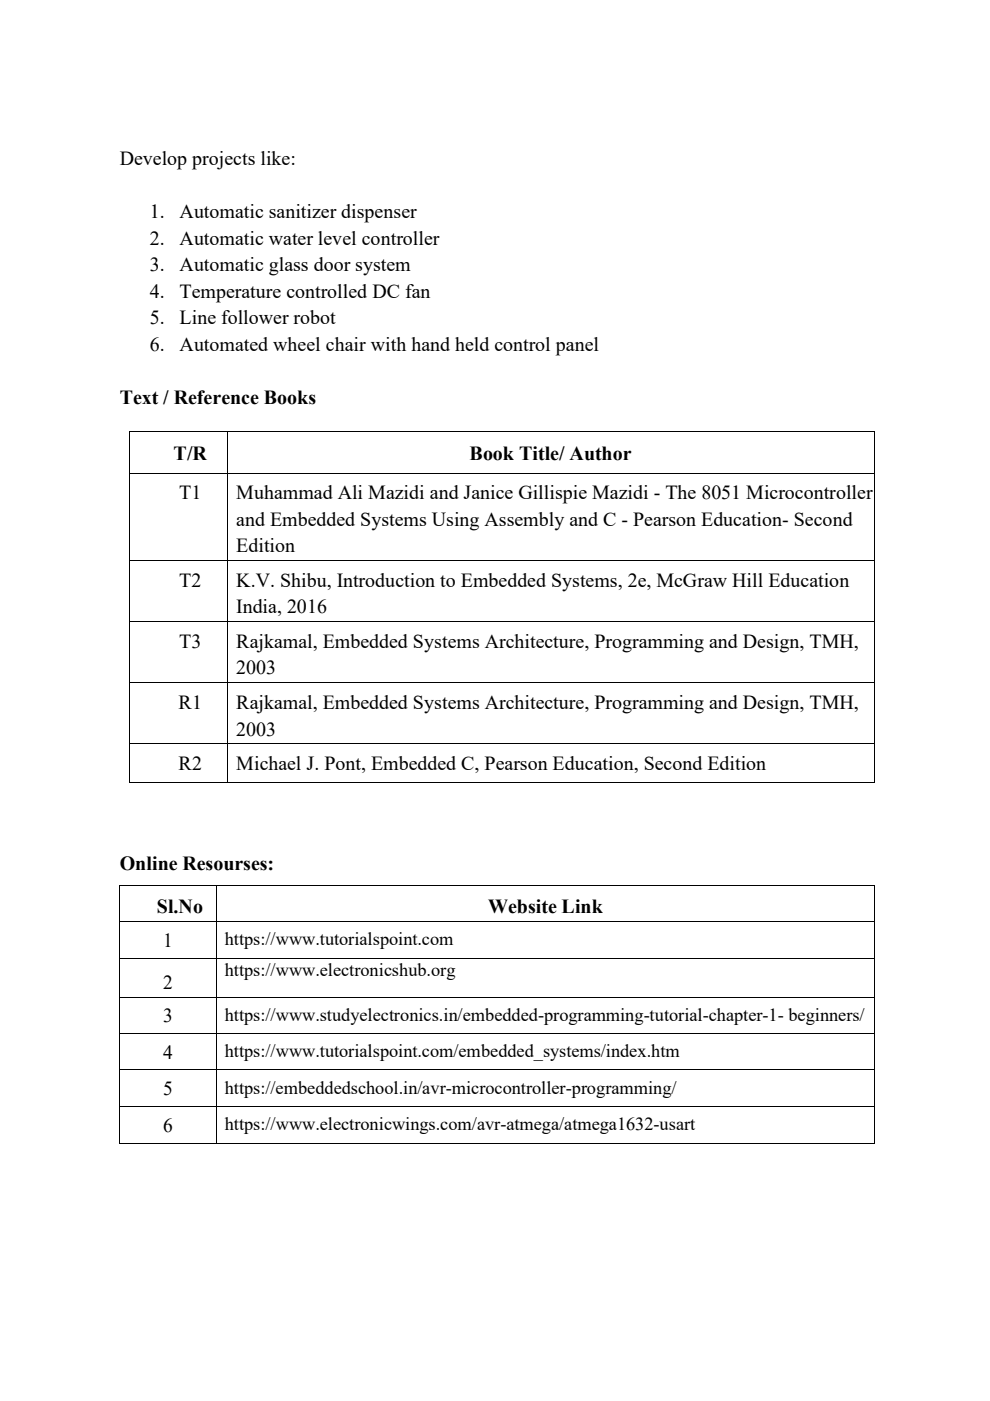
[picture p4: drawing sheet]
<svg xmlns="http://www.w3.org/2000/svg" width="210mm" height="297mm" viewBox="0 0 210 297" stroke-linecap="round" stroke-linejoin="round" font-family="sans-serif">
<defs><g id="words">
<g font-size="4.2">
<text x="25.4" y="35">Develop projects like:</text>
<text x="31.7" y="46.2">1.</text>
<text x="38.1" y="46.2">Automatic sanitizer dispenser</text>
<text x="31.7" y="51.9">2.</text>
<text x="38.1" y="51.9">Automatic water level controller</text>
<text x="31.7" y="57.5">3.</text>
<text x="38.1" y="57.5">Automatic glass door system</text>
<text x="31.7" y="63.2">4.</text>
<text x="38.1" y="63.2">Temperature controlled DC fan</text>
<text x="31.8" y="68.8">5.</text>
<text x="38.1" y="68.8">Line follower robot</text>
<text x="31.8" y="74.4">6.</text>
<text x="38.1" y="74.4">Automated wheel chair with hand held control panel</text>
<text x="25.4" y="85.6">Text / Reference Books</text>
<text x="36.8" y="97.5">T/R</text>
<text x="99.6" y="97.5">Book Title/ Author</text>
<text x="38" y="105.9">T1</text>
<text x="50.1" y="105.9">Muhammad Ali Mazidi and Janice Gillispie Mazidi - The 8051 Microcontroller</text>
<text x="50.1" y="111.5">and Embedded Systems Using Assembly and C - Pearson Education- Second</text>
<text x="50.1" y="117.1">Edition</text>
<text x="38" y="124.5">T2</text>
<text x="50.1" y="124.5">K.V. Shibu, Introduction to Embedded Systems, 2e, McGraw Hill Education</text>
<text x="50.1" y="130">India, 2016</text>
<text x="38" y="137.4">T3</text>
<text x="50.1" y="137.4">Rajkamal, Embedded Systems Architecture, Programming and Design, TMH,</text>
<text x="50.1" y="143">2003</text>
<text x="37.9" y="150.4">R1</text>
<text x="50.1" y="150.4">Rajkamal, Embedded Systems Architecture, Programming and Design, TMH,</text>
<text x="50.1" y="156">2003</text>
<text x="37.9" y="163.3">R2</text>
<text x="50.1" y="163.3">Michael J. Pont, Embedded C, Pearson Education, Second Edition</text>
<text x="25.4" y="184.4">Online Resourses:</text>
<text x="33.3" y="193.6">Sl.No</text>
<text x="103.5" y="193.6">Website Link</text>
<text x="34.6" y="200.8">1</text>
<text x="34.6" y="209.7">2</text>
<text x="34.6" y="216.7">3</text>
<text x="34.6" y="224.5">4</text>
<text x="34.6" y="232.2">5</text>
<text x="34.6" y="240">6</text>
</g>
<g font-size="3.9">
<text x="47.7" y="200.4">https://www.tutorialspoint.com</text>
<text x="47.7" y="207">https://www.electronicshub.org</text>
<text x="47.7" y="216.4">https://www.studyelectronics.in/embedded-programming-tutorial-chapter-1- beginners/</text>
<text x="47.7" y="224.1">https://www.tutorialspoint.com/embedded_systems/index.htm</text>
<text x="47.7" y="231.9">https://embeddedschool.in/avr-microcontroller-programming/</text>
<text x="47.7" y="239.6">https://www.electronicwings.com/avr-atmega/atmega1632-usart</text>
</g>
</g></defs>
<g fill="#000">
<path d="M27.4 91.3h.2v.2h-.2zM48.1 91.3h.2v.2h-.2zM185.3 91.3h.2v.2h-.2zM27.4 100.4h.2v.1h-.2zM27.4 118.7h.2v.2h-.2zM48.1 100.4h.2v.1h-.2zM48.1 118.7h.2v.2h-.2zM185.3 100.4h.2v.1h-.2zM185.3 118.7h.2v.2h-.2zM27.4 131.7h.2v.2h-.2zM48.1 131.7h.2v.2h-.2zM185.3 131.7h.2v.2h-.2z"/>
<path d="M27.4 144.7h.2v.1h-.2zM27.4 157.6h.2v.2h-.2zM48.1 144.7h.2v.1h-.2zM48.1 157.6h.2v.2h-.2zM185.3 144.7h.2v.1h-.2zM185.3 157.6h.2v.2h-.2zM27.4 165.9h.2v.1h-.2zM48.1 165.9h.2v.1h-.2zM185.3 165.9h.2v.1h-.2zM25.2 187.6h.2v.2h-.2zM25.2 195.2h.2v.2h-.2zM45.9 187.6h.2v.2h-.2z"/>
<path d="M45.9 195.2h.2v.2h-.2zM185.3 187.6h.2v.2h-.2zM185.3 195.2h.2v.2h-.2zM25.2 203.1h.2v.2h-.2zM25.2 211.3h.2v.2h-.2zM25.2 218.9h.2v.2h-.2zM45.9 203.1h.2v.2h-.2zM45.9 211.3h.2v.2h-.2zM45.9 218.9h.2v.2h-.2zM185.3 203.1h.2v.2h-.2zM185.3 211.3h.2v.2h-.2zM185.3 218.9h.2v.2h-.2z"/>
<path d="M25.2 226.7h.2v.2h-.2zM25.2 234.5h.2v.2h-.2zM45.9 226.7h.2v.2h-.2zM45.9 234.5h.2v.2h-.2zM185.3 226.7h.2v.2h-.2zM185.3 234.5h.2v.2h-.2zM25.2 242.3h.2v.1h-.2zM45.9 242.3h.2v.1h-.2zM185.3 242.3h.2v.1h-.2z"/>
</g>
<g fill="none" stroke="#000" stroke-width=".21">
<path d="M27.5 91.5v8.9M27.6 91.4h20.5M48.2 91.5v8.9M48.3 91.4h137M185.4 91.5v8.9M27.5 100.5v18.2M27.5 118.9v12.8M27.6 100.5h20.5M27.6 118.8h20.5M48.2 100.5v18.2M48.2 118.9v12.8M48.3 100.5h137"/>
<path d="M48.3 118.8h137M185.4 100.5v18.2M185.4 118.9v12.8M27.5 131.9v12.8M27.6 131.8h20.5M48.2 131.9v12.8M48.3 131.8h137M185.4 131.9v12.8M27.5 144.8v12.8M27.5 157.8v8.1M27.6 144.7h20.5M27.6 157.7h20.5"/>
<path d="M48.2 144.8v12.8M48.2 157.8v8.1M48.3 144.7h137M48.3 157.7h137M185.4 144.8v12.8M185.4 157.8v8.1M27.6 165.9h20.5M48.3 165.9h137M25.3 187.8v7.4M25.3 195.4v7.7M25.4 187.7h20.5M25.4 195.3h20.5"/>
<path d="M46 187.8v7.4M46 195.4v7.7M46.1 187.7h139.2M46.1 195.3h139.2M185.4 187.8v7.4M185.4 195.4v7.7M25.3 203.3v8M25.3 211.5v7.4M25.3 219.1v7.6M25.4 203.2h20.5M25.4 211.4h20.5M25.4 219h20.5"/>
<path d="M46 203.3v8M46 211.5v7.4M46 219.1v7.6M46.1 203.2h139.2M46.1 211.4h139.2M46.1 219h139.2M185.4 203.3v8M185.4 211.5v7.4M185.4 219.1v7.6M25.3 226.9v7.6M25.3 234.7v7.6M25.4 226.8h20.5"/>
<path d="M25.4 234.6h20.5M46 226.9v7.6M46 234.7v7.6M46.1 226.8h139.2M46.1 234.6h139.2M185.4 226.9v7.6M185.4 234.7v7.6M25.4 242.4h20.5M46.1 242.4h139.2"/>
</g>
<use href="#words"/>
</svg>
